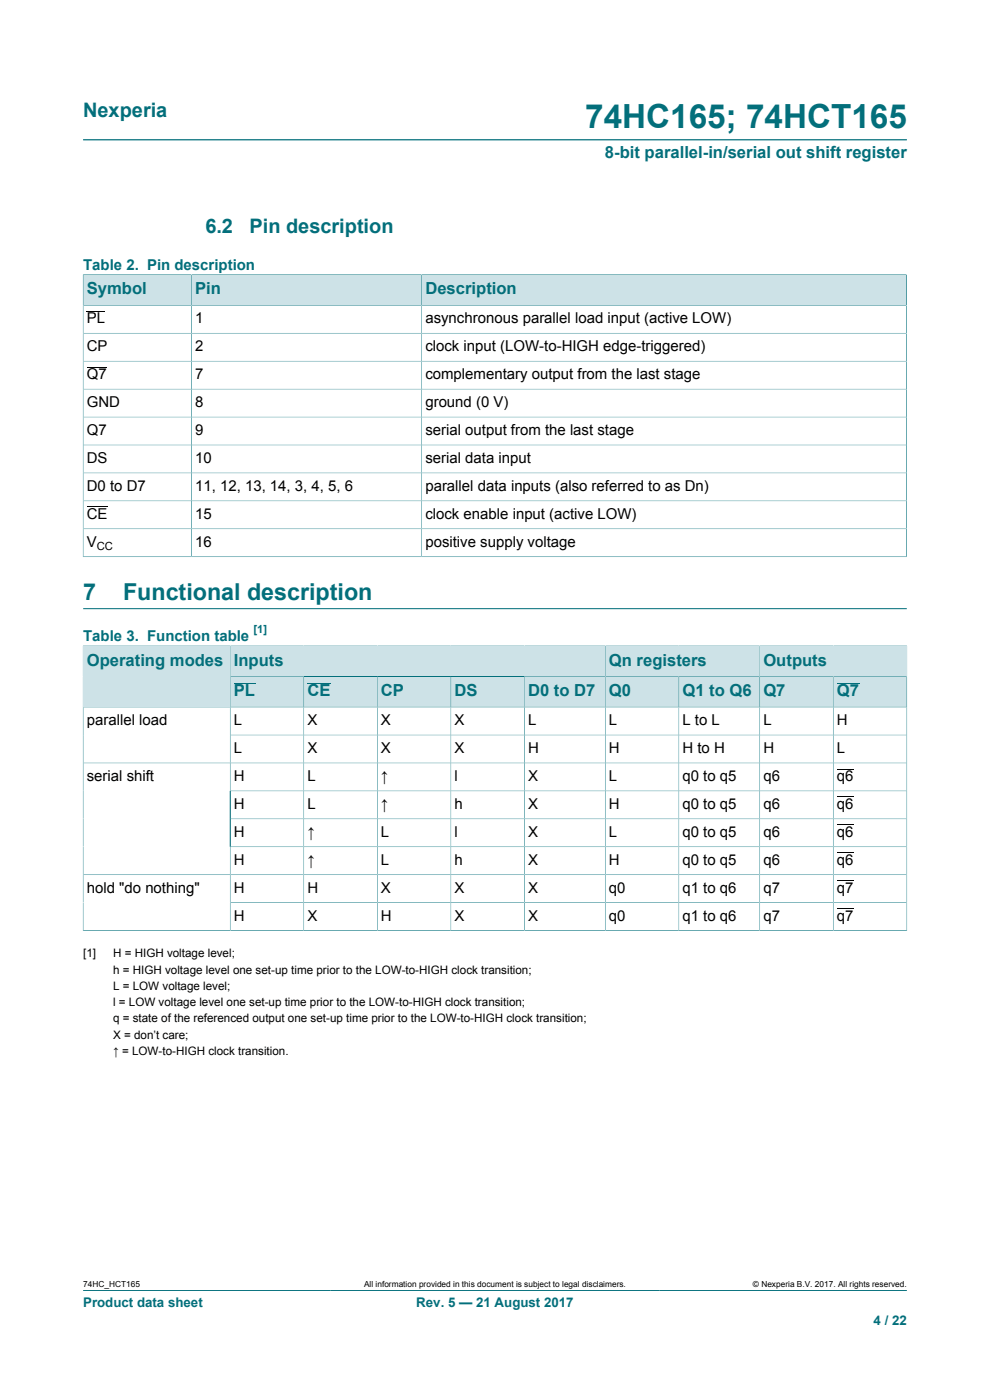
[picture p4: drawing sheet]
<svg xmlns="http://www.w3.org/2000/svg" width="210mm" height="297mm" viewBox="0 0 210 297" stroke-linecap="round" stroke-linejoin="round" font-family="sans-serif">
<defs><g id="words">
<text font-size="7.1" fill="#036f7b" x="124.1" y="27.2">74HC165; 74HCT165</text>
<g font-size="4.9" fill="#036f7b">
<text x="17.6" y="127.4">7</text>
<text x="26.1" y="127.4">Functional description</text>
</g>
<g font-size="4.2" fill="#036f7b">
<text x="17.6" y="24.8">Nexperia</text>
<text x="43.6" y="49.5">6.2</text>
<text x="52.9" y="49.5">Pin description</text>
</g>
<g font-size="3.5" fill="#036f7b">
<text x="128.3" y="33.5">8-bit parallel-in/serial out shift register</text>
<text x="18.4" y="62.4">Symbol</text>
<text x="41.4" y="62.4">Pin</text>
<text x="90.2" y="62.4">Description</text>
<text x="18.4" y="141.2">Operating modes</text>
<text x="49.6" y="141.2">Inputs</text>
<text x="129.2" y="141.2">Qn registers</text>
<text x="161.9" y="141.2">Outputs</text>
<text x="49.6" y="147.7">PL</text>
<text x="65.2" y="147.7">CE</text>
<text x="80.8" y="147.7">CP</text>
<text x="96.4" y="147.7">DS</text>
<text x="112" y="147.7">D0 to D7</text>
<text x="129.2" y="147.7">Q0</text>
<text x="144.8" y="147.7">Q1 to Q6</text>
<text x="161.9" y="147.7">Q7</text>
<text x="177.5" y="147.7">Q7</text>
</g>
<g font-size="3.2" fill="#036f7b">
<text x="17.6" y="57.2">Table 2. Pin description</text>
<text x="17.6" y="135.9">Table 3. Function table</text>
</g>
<g font-size="3.2">
<text x="18.4" y="68.6">PL</text>
<text x="41.4" y="68.6">1</text>
<text x="90.2" y="68.6">asynchronous parallel load input (active LOW)</text>
<text x="18.4" y="74.5">CP</text>
<text x="41.4" y="74.5">2</text>
<text x="90.2" y="74.5">clock input (LOW-to-HIGH edge-triggered)</text>
<text x="18.4" y="80.4">Q7</text>
<text x="41.4" y="80.4">7</text>
<text x="90.2" y="80.4">complementary output from the last stage</text>
<text x="18.4" y="86.3">GND</text>
<text x="41.4" y="86.3">8</text>
<text x="90.2" y="86.3">ground (0 V)</text>
<text x="18.4" y="92.3">Q7</text>
<text x="41.4" y="92.3">9</text>
<text x="90.2" y="92.3">serial output from the last stage</text>
<text x="18.4" y="98.2">DS</text>
<text x="41.4" y="98.2">10</text>
<text x="90.2" y="98.2">serial data input</text>
<text x="18.4" y="104.1">D0 to D7</text>
<text x="41.4" y="104.1">11, 12, 13, 14, 3, 4, 5, 6</text>
<text x="90.2" y="104.1">parallel data inputs (also referred to as Dn)</text>
<text x="18.4" y="110">CE</text>
<text x="41.4" y="110">15</text>
<text x="90.2" y="110">clock enable input (active LOW)</text>
<text x="18.4" y="116">V</text>
<text x="41.4" y="116">16</text>
<text x="90.2" y="116">positive supply voltage</text>
<text x="18.4" y="153.8">parallel load</text>
<text x="49.6" y="153.8">L</text>
<text x="65.2" y="153.8">X</text>
<text x="80.8" y="153.8">X</text>
<text x="96.4" y="153.8">X</text>
<text x="112" y="153.8">L</text>
<text x="129.2" y="153.8">L</text>
<text x="144.8" y="153.8">L to L</text>
<text x="161.9" y="153.8">L</text>
<text x="177.5" y="153.8">H</text>
<text x="49.6" y="159.7">L</text>
<text x="65.2" y="159.7">X</text>
<text x="80.8" y="159.7">X</text>
<text x="96.4" y="159.7">X</text>
<text x="112" y="159.7">H</text>
<text x="129.2" y="159.7">H</text>
<text x="144.8" y="159.7">H to H</text>
<text x="161.9" y="159.7">H</text>
<text x="177.5" y="159.7">L</text>
<text x="18.4" y="165.6">serial shift</text>
<text x="49.6" y="165.6">H</text>
<text x="65.2" y="165.6">L</text>
<text x="80.8" y="165.6">↑</text>
<text x="96.4" y="165.6">l</text>
<text x="112" y="165.6">X</text>
<text x="129.2" y="165.6">L</text>
<text x="144.8" y="165.6">q0 to q5</text>
<text x="161.9" y="165.6">q6</text>
<text x="177.5" y="165.6">q6</text>
<text x="49.6" y="171.6">H</text>
<text x="65.2" y="171.6">L</text>
<text x="80.8" y="171.6">↑</text>
<text x="96.4" y="171.6">h</text>
<text x="112" y="171.6">X</text>
<text x="129.2" y="171.6">H</text>
<text x="144.8" y="171.6">q0 to q5</text>
<text x="161.9" y="171.6">q6</text>
<text x="177.5" y="171.6">q6</text>
<text x="49.6" y="177.5">H</text>
<text x="65.2" y="177.5">↑</text>
<text x="80.8" y="177.5">L</text>
<text x="96.4" y="177.5">l</text>
<text x="112" y="177.5">X</text>
<text x="129.2" y="177.5">L</text>
<text x="144.8" y="177.5">q0 to q5</text>
<text x="161.9" y="177.5">q6</text>
<text x="177.5" y="177.5">q6</text>
<text x="49.6" y="183.4">H</text>
<text x="65.2" y="183.4">↑</text>
<text x="80.8" y="183.4">L</text>
<text x="96.4" y="183.4">h</text>
<text x="112" y="183.4">X</text>
<text x="129.2" y="183.4">H</text>
<text x="144.8" y="183.4">q0 to q5</text>
<text x="161.9" y="183.4">q6</text>
<text x="177.5" y="183.4">q6</text>
<text x="18.4" y="189.4">hold &quot;do nothing&quot;</text>
<text x="49.6" y="189.4">H</text>
<text x="65.2" y="189.4">H</text>
<text x="80.8" y="189.4">X</text>
<text x="96.4" y="189.4">X</text>
<text x="112" y="189.4">X</text>
<text x="129.2" y="189.4">q0</text>
<text x="144.8" y="189.4">q1 to q6</text>
<text x="161.9" y="189.4">q7</text>
<text x="177.5" y="189.4">q7</text>
<text x="49.6" y="195.3">H</text>
<text x="65.2" y="195.3">X</text>
<text x="80.8" y="195.3">H</text>
<text x="96.4" y="195.3">X</text>
<text x="112" y="195.3">X</text>
<text x="129.2" y="195.3">q0</text>
<text x="144.8" y="195.3">q1 to q6</text>
<text x="161.9" y="195.3">q7</text>
<text x="177.5" y="195.3">q7</text>
</g>
<g font-size="2.8" fill="#036f7b">
<text x="17.6" y="277.3">Product data sheet</text>
<text x="88.3" y="277.3">Rev. 5 — 21 August 2017</text>
<text x="185.3" y="281">4 / 22</text>
</g>
<g font-size="2.5">
<text x="17.6" y="203.1">[1]</text>
<text x="24" y="203.1">H = HIGH voltage level;</text>
<text x="24" y="206.5">h = HIGH voltage level one set-up time prior to the LOW-to-HIGH clock transition;</text>
<text x="24" y="210">L = LOW voltage level;</text>
<text x="24" y="213.4">l = LOW voltage level one set-up time prior to the LOW-to-HIGH clock transition;</text>
<text x="24" y="216.9">q = state of the referenced output one set-up time prior to the LOW-to-HIGH clock transition;</text>
<text x="24" y="220.4">X = don’t care;</text>
<text x="24" y="223.8">↑ = LOW-to-HIGH clock transition.</text>
</g>
<text font-size="2.4" x="20.5" y="116.6">CC</text>
<text font-size="2.4" fill="#036f7b" x="53.8" y="134.3">[1]</text>
<g font-size="1.8">
<text x="17.6" y="273.1">74HC_HCT165</text>
<text x="77.2" y="273.1">All information provided in this document is subject to legal disclaimers.</text>
<text x="159.7" y="273.1">© Nexperia B.V. 2017. All rights reserved.</text>
</g>
</g></defs>
<path d="M17.6 29.7h174.8M17.6 273.8h174.8" fill="none" stroke="#036f7b" stroke-width=".21"/>
<path d="M17.7 58.3h22.8v6.4h-22.8z" fill="#cde2e7"/>
<path d="M17.6 58.2v6.6h23v-6.5h-23" fill="none" stroke="#036f7b" stroke-width=".21"/>
<path d="M40.7 58.3h48.7v6.4h-48.7z" fill="#cde2e7"/>
<path d="M40.6 58.3h48.9v6.5h-48.9z" fill="none" stroke="#036f7b" stroke-width=".21"/>
<path d="M89.5 58.3h102.7v6.4h-102.7z" fill="#cde2e7"/>
<g fill="none" stroke="#036f7b" stroke-width=".21">
<path d="M192.3 58.2v60M192.3 58.3h-102.8v59.8M17.6 70.7h174.7M17.6 76.6h174.7M40.6 64.8v53.3M192.3 64.8h-174.7v53.4M17.6 82.5h174.7M17.6 88.5h174.7M17.6 94.4h174.7M17.6 118.1h174.7M17.6 100.3h174.7M17.6 106.3h174.7"/>
<path d="M17.6 112.2h174.7M17.6 129.1h174.8M48.8 137h79.6v6.5h-79.6z"/>
</g>
<path d="M18.4 66.1h3.9M18.4 77.9h4.2M18.4 107.5h4.4" fill="none" stroke="#000" stroke-width=".21"/>
<path d="M48.9 137.1h79.4v6.3h-79.4z" fill="#cde2e7"/>
<path d="M128.4 137h32.8v6.5h-32.8z" fill="none" stroke="#036f7b" stroke-width=".21"/>
<path d="M128.5 137.1h32.6v6.3h-32.6z" fill="#cde2e7"/>
<path d="M192.4 137v6.5h-31.2v-6.5h31.2" fill="none" stroke="#036f7b" stroke-width=".21"/>
<path d="M161.2 137.1h31.1v6.3h-31.1z" fill="#cde2e7"/>
<path d="M17.6 137v13h31.2v-13h-31.2" fill="none" stroke="#036f7b" stroke-width=".21"/>
<g fill="#cde2e7">
<path d="M17.7 137.1h31.1v12.8h-31.1z"/>
<path d="M48.9 143.6h15.5v6.3h-15.5z"/>
</g>
<path d="M48.8 143.5h15.6v6.5h-15.6zM49.6 144.9h4.5" fill="none" stroke="#036f7b" stroke-width=".21"/>
<path d="M64.5 143.6h15.5v6.3h-15.5z" fill="#cde2e7"/>
<path d="M64.4 143.5h15.6v6.5h-15.6zM65.2 144.9h4.9" fill="none" stroke="#036f7b" stroke-width=".21"/>
<path d="M80.1 143.6h15.5v6.3h-15.5z" fill="#cde2e7"/>
<path d="M80 143.5h15.6v6.5h-15.6z" fill="none" stroke="#036f7b" stroke-width=".21"/>
<path d="M95.7 143.6h15.5v6.3h-15.5z" fill="#cde2e7"/>
<path d="M95.6 143.5h15.6v6.5h-15.6z" fill="none" stroke="#036f7b" stroke-width=".21"/>
<path d="M111.3 143.6h17v6.3h-17z" fill="#cde2e7"/>
<path d="M111.2 143.5h17.2v6.5h-17.2z" fill="none" stroke="#036f7b" stroke-width=".21"/>
<path d="M128.5 143.6h15.4v6.3h-15.4z" fill="#cde2e7"/>
<path d="M128.4 143.5h15.6v6.5h-15.6z" fill="none" stroke="#036f7b" stroke-width=".21"/>
<path d="M144.1 143.6h17v6.3h-17z" fill="#cde2e7"/>
<path d="M144 143.5h17.2v6.5h-17.2z" fill="none" stroke="#036f7b" stroke-width=".21"/>
<path d="M161.2 143.6h15.5v6.3h-15.5z" fill="#cde2e7"/>
<path d="M161.2 143.5h15.6v6.5h-15.6z" fill="none" stroke="#036f7b" stroke-width=".21"/>
<path d="M176.8 143.6h15.5v6.3h-15.5z" fill="#cde2e7"/>
<g fill="none" stroke="#036f7b" stroke-width=".21">
<path d="M48.8 155.9h143.6M48.8 150v47.4M64.4 150v47.4M80 150v47.4M95.6 150v47.4M111.2 150v47.4M128.4 150v47.4M144 150v47.4M161.2 150v47.4M177.5 144.9h4.7M192.4 150h-174.8v47.5M17.6 161.9h174.8"/>
<path d="M48.8 167.8h143.6M48.8 173.7h143.6M48.8 179.6h143.6M48.8 191.5h143.6M176.8 197.4v-53.9h15.6v54M192.4 185.6h-174.8M192.4 197.4h-174.8"/>
</g>
<path d="M177.5 163.1h3.6M177.5 169.1h3.6M177.5 175h3.6M177.5 180.9h3.6M177.5 186.9h3.6M177.5 192.8h3.6" fill="none" stroke="#000" stroke-width=".21"/>
<use href="#words"/>
</svg>
